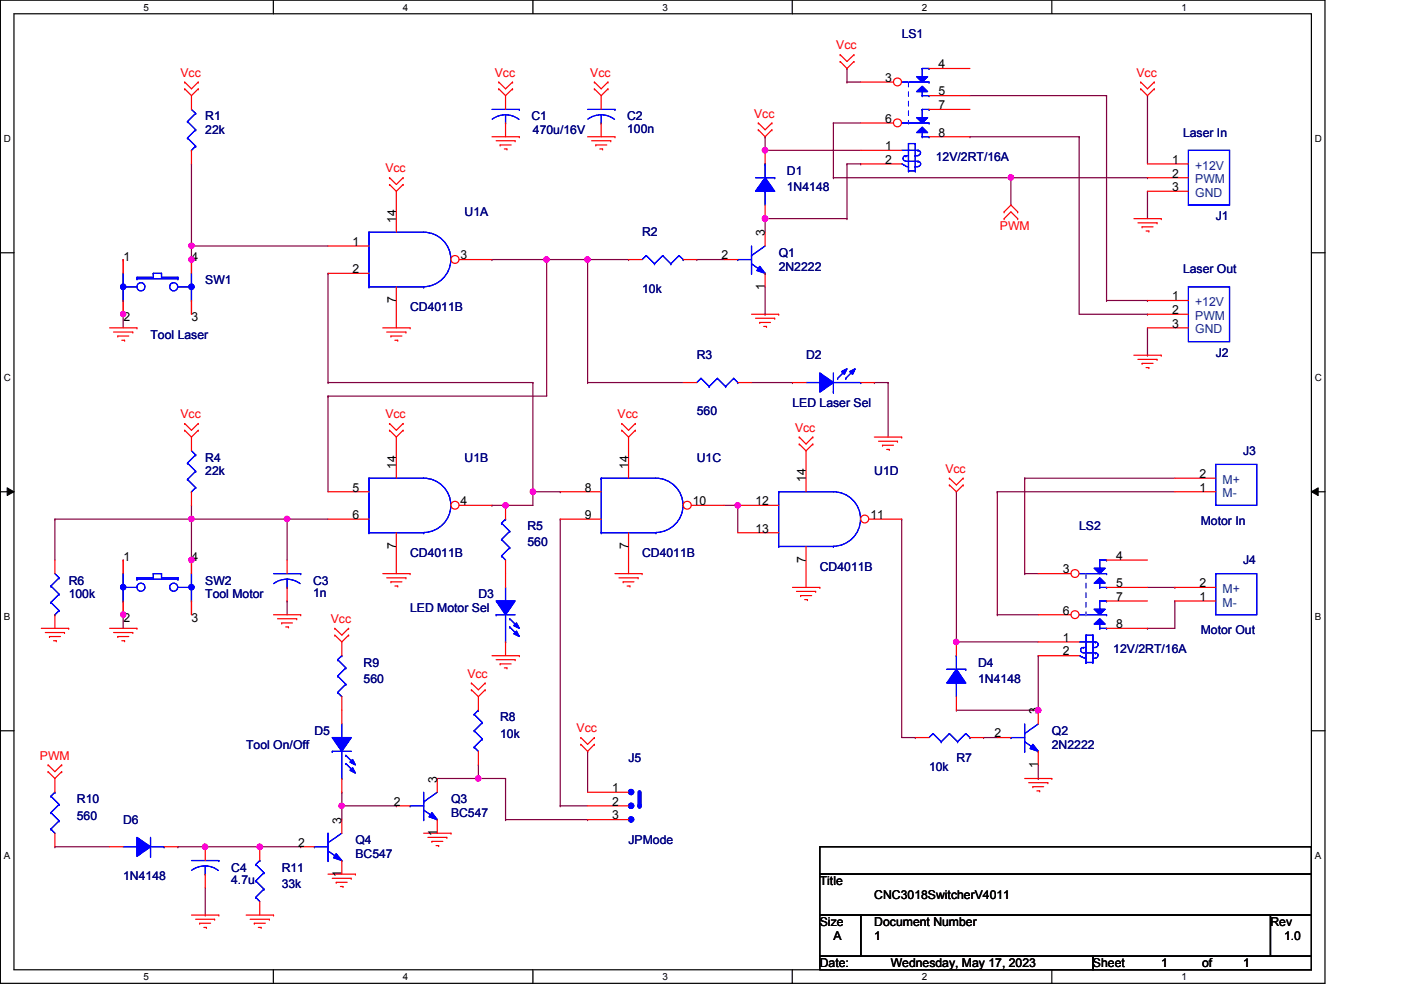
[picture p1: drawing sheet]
<svg xmlns="http://www.w3.org/2000/svg" width="297mm" height="210mm" viewBox="0 0 297 210" stroke-linecap="round" stroke-linejoin="round" font-family="sans-serif">
<defs><g id="words">
<g font-size="2.6" fill="#f00">
<text x="177.3" y="10.5">Vcc</text>
<text x="38.3" y="16.3">Vcc</text>
<text x="104.9" y="16.3">Vcc</text>
<text x="125.1" y="16.3">Vcc</text>
<text x="241" y="16.3">Vcc</text>
<text x="159.9" y="24.9">Vcc</text>
<text x="81.7" y="36.5">Vcc</text>
<text x="212" y="48.7">PWM</text>
<text x="38.3" y="88.6">Vcc</text>
<text x="81.7" y="88.6">Vcc</text>
<text x="130.9" y="88.6">Vcc</text>
<text x="168.6" y="91.5">Vcc</text>
<text x="200.4" y="100.2">Vcc</text>
<text x="70.1" y="132.1">Vcc</text>
<text x="99.1" y="143.7">Vcc</text>
<text x="122.3" y="155.2">Vcc</text>
<text x="8.5" y="161">PWM</text>
</g>
<g font-size="2.6" fill="#000080">
<text x="191.2" y="8.1">LS1</text>
<text x="43.5" y="25.5">R1</text>
<text x="43.5" y="28.4">22k</text>
<text x="112.7" y="25.5">C1</text>
<text x="113" y="28.4">470u/16V</text>
<text x="133" y="25.5">C2</text>
<text x="133" y="28.1">100n</text>
<text x="250.8" y="29">Laser In</text>
<text x="198.4" y="34.2">12V/2RT/16A</text>
<text x="166.8" y="37.1">D1</text>
<text x="166.8" y="40.6">1N4148</text>
<text x="98.5" y="45.8">U1A</text>
<text x="257.8" y="46.7">J1</text>
<text x="136.1" y="50.1">R2</text>
<text x="165.1" y="54.5">Q1</text>
<text x="165.1" y="57.4">2N2222</text>
<text x="250.8" y="58">Laser Out</text>
<text x="43.5" y="60.3">SW1</text>
<text x="136.1" y="62">10k</text>
<text x="31.9" y="71.8">Tool Laser</text>
<text x="86.9" y="66">CD4011B</text>
<text x="147.7" y="76.2">R3</text>
<text x="170.9" y="76.2">D2</text>
<text x="257.8" y="75.6">J2</text>
<text x="147.7" y="88.1">560</text>
<text x="168" y="86.3">LED Laser Sel</text>
<text x="43.5" y="97.9">R4</text>
<text x="43.5" y="100.8">22k</text>
<text x="98.5" y="97.9">U1B</text>
<text x="147.7" y="97.9">U1C</text>
<text x="185.4" y="100.8">U1D</text>
<text x="263.6" y="96.5">J3</text>
<text x="111.8" y="112.4">R5</text>
<text x="228.8" y="112.4">LS2</text>
<text x="254.6" y="111.2">Motor In</text>
<text x="86.9" y="118.2">CD4011B</text>
<text x="111.8" y="115.9">560</text>
<text x="136.1" y="118.2">CD4011B</text>
<text x="263.6" y="119.6">J4</text>
<text x="14.6" y="124">R6</text>
<text x="43.5" y="124">SW2</text>
<text x="66.4" y="124">C3</text>
<text x="173.8" y="121.1">CD4011B</text>
<text x="14.6" y="126.9">100k</text>
<text x="43.5" y="126.9">Tool Motor</text>
<text x="66.4" y="126.6">1n</text>
<text x="86.9" y="129.8">LED Motor Sel</text>
<text x="101.4" y="126.9">D3</text>
<text x="254.6" y="134.4">Motor Out</text>
<text x="77.1" y="141.4">R9</text>
<text x="207.4" y="141.4">D4</text>
<text x="236" y="138.4">12V/2RT/16A</text>
<text x="77.1" y="144.8">560</text>
<text x="207.4" y="144.8">1N4148</text>
<text x="66.7" y="155.8">D5</text>
<text x="106" y="152.9">R8</text>
<text x="223" y="155.8">Q2</text>
<text x="52.2" y="158.7">Tool On/Off</text>
<text x="106" y="156.4">10k</text>
<text x="133.3" y="161.6">J5</text>
<text x="202.8" y="161.6">R7</text>
<text x="223" y="158.7">2N2222</text>
<text x="197" y="163.4">10k</text>
<text x="16.3" y="170.3">R10</text>
<text x="16.3" y="173.8">560</text>
<text x="95.6" y="170.3">Q3</text>
<text x="95.6" y="173.2">BC547</text>
<text x="26.1" y="174.6">D6</text>
<text x="75.4" y="179">Q4</text>
<text x="133.3" y="179">JPMode</text>
<text x="49" y="184.8">C4</text>
<text x="59.7" y="184.8">R11</text>
<text x="75.4" y="181.9">BC547</text>
<text x="26.1" y="186.5">1N4148</text>
<text x="49" y="187.4">4.7u</text>
<text x="59.7" y="188.3">33k</text>
</g>
<g font-size="2.6">
<text x="187.7" y="17.4">3</text>
<text x="199" y="14.5">4</text>
<text x="199" y="20.2">5</text>
<text x="199" y="23.2">7</text>
<text x="187.7" y="26">6</text>
<text x="199" y="29">8</text>
<text x="187.7" y="31.8">1</text>
<text x="187.7" y="34.7">2</text>
<text x="248.5" y="34.7">1</text>
<text x="248.5" y="37.6">2</text>
<text x="248.5" y="40.5">3</text>
<text x="84" y="47.2" transform="rotate(-90 84 47.2)">14</text>
<text x="74.8" y="52.1">1</text>
<text x="162.2" y="50.1" transform="rotate(-90 162.2 50.1)">3</text>
<text x="26.2" y="55.4">1</text>
<text x="40.6" y="55.4">4</text>
<text x="74.8" y="57.9">2</text>
<text x="97.7" y="55">3</text>
<text x="152.9" y="55">2</text>
<text x="84" y="64.3" transform="rotate(-90 84 64.3)">7</text>
<text x="162.2" y="61.4" transform="rotate(-90 162.2 61.4)">1</text>
<text x="248.5" y="63.7">1</text>
<text x="26.2" y="68.1">2</text>
<text x="40.6" y="68.1">3</text>
<text x="248.5" y="66.6">2</text>
<text x="248.5" y="69.5">3</text>
<text x="84" y="99.4" transform="rotate(-90 84 99.4)">14</text>
<text x="133.2" y="99.4" transform="rotate(-90 133.2 99.4)">14</text>
<text x="254.3" y="101.3">2</text>
<text x="74.8" y="104.2">5</text>
<text x="97.7" y="107.1">4</text>
<text x="124" y="104.2">8</text>
<text x="146.9" y="107.1">10</text>
<text x="160.2" y="107.1">12</text>
<text x="170.9" y="102.2" transform="rotate(-90 170.9 102.2)">14</text>
<text x="254.3" y="104.2">1</text>
<text x="74.8" y="110">6</text>
<text x="124" y="110">9</text>
<text x="160.2" y="112.9">13</text>
<text x="184.5" y="110">11</text>
<text x="26.2" y="119">1</text>
<text x="40.6" y="119">4</text>
<text x="84" y="116.4" transform="rotate(-90 84 116.4)">7</text>
<text x="133.2" y="116.4" transform="rotate(-90 133.2 116.4)">7</text>
<text x="170.9" y="119.3" transform="rotate(-90 170.9 119.3)">7</text>
<text x="236.6" y="118.7">4</text>
<text x="225.3" y="121.6">3</text>
<text x="236.6" y="124.5">5</text>
<text x="254.3" y="124.5">2</text>
<text x="26.2" y="131.8">2</text>
<text x="40.6" y="131.8">3</text>
<text x="225.3" y="130.3">6</text>
<text x="236.6" y="127.4">7</text>
<text x="254.3" y="127.4">1</text>
<text x="225.3" y="136.1">1</text>
<text x="236.6" y="133.2">8</text>
<text x="225.3" y="139">2</text>
<text x="220.1" y="151.5" transform="rotate(-90 220.1 151.5)">3</text>
<text x="210.9" y="156.3">2</text>
<text x="92.7" y="165.9" transform="rotate(-90 92.7 165.9)">3</text>
<text x="129.8" y="167.9">1</text>
<text x="220.1" y="162.8" transform="rotate(-90 220.1 162.8)">1</text>
<text x="83.5" y="170.8">2</text>
<text x="129.8" y="170.8">2</text>
<text x="129.8" y="173.7">3</text>
<text x="63.2" y="179.5">2</text>
<text x="72.4" y="174.6" transform="rotate(-90 72.4 174.6)">3</text>
<text x="92.7" y="177.2" transform="rotate(-90 92.7 177.2)">1</text>
<text x="72.4" y="185.9" transform="rotate(-90 72.4 185.9)">1</text>
<text x="173.8" y="187.7">Title</text>
<text x="185.4" y="190.6">CNC3018SwitcherV4011</text>
<text x="173.8" y="196.3">Size</text>
<text x="185.4" y="196.3">Document Number</text>
<text x="269.4" y="196.3">Rev</text>
<text x="176.7" y="199.3">A</text>
<text x="185.4" y="199.3">1</text>
<text x="272.2" y="199.3">1.0</text>
<text x="173.8" y="205.1">Date:</text>
<text x="188.8" y="205.1">Wednesday, May 17, 2023</text>
<text x="231.7" y="205.1">Sheet</text>
<text x="246.2" y="205.1">1</text>
<text x="254.9" y="205.1">of</text>
<text x="263.6" y="205.1">1</text>
</g>
<g font-size="2.6" fill="#004080">
<text x="253.4" y="35.9">+12V</text>
<text x="253.4" y="38.9">PWM</text>
<text x="253.4" y="41.7">GND</text>
<text x="253.4" y="64.9">+12V</text>
<text x="253.4" y="67.8">PWM</text>
<text x="253.4" y="70.7">GND</text>
<text x="259.2" y="105.5">M-</text>
<text x="259.2" y="102.6">M+</text>
<text x="259.2" y="125.7">M+</text>
<text x="259.2" y="128.6">M-</text>
</g>
<g font-size="2.1">
<text x="30.4" y="2.2">5</text>
<text x="85.4" y="2.2">4</text>
<text x="140.5" y="2.2">3</text>
<text x="195.4" y="2.2">2</text>
<text x="250.5" y="2.2">1</text>
<text x=".8" y="30.1">D</text>
<text x="278.8" y="30.1">D</text>
<text x=".8" y="80.8">C</text>
<text x="278.8" y="80.8">C</text>
<text x=".8" y="131.5">B</text>
<text x="278.8" y="131.5">B</text>
<text x=".8" y="182.2">A</text>
<text x="278.8" y="182.2">A</text>
<text x="30.4" y="207.8">5</text>
<text x="85.4" y="207.8">4</text>
<text x="140.5" y="207.8">3</text>
<text x="195.4" y="207.8">2</text>
<text x="250.5" y="207.8">1</text>
</g>
</g></defs>
<path d="M.1 0h280.8v208.5h-280.8zM3 2.9h275v202.7h-275z" fill="none" stroke="#000" stroke-width=".25"/>
<g fill="#fff">
<path d="M30.4 .3h1.2v2.4h-1.2z"/>
<path d="M30.4 205.9h1.2v2.3h-1.2z"/>
</g>
<path d="M58 0v2.9M58 205.6v2.9" fill="none" stroke="#000" stroke-width=".25"/>
<g fill="#fff">
<path d="M85.4 .3h1.2v2.4h-1.2z"/>
<path d="M85.4 205.9h1.2v2.3h-1.2z"/>
</g>
<path d="M113 0v2.9M113 205.6v2.9" fill="none" stroke="#000" stroke-width=".25"/>
<g fill="#fff">
<path d="M140.5 .3h1.1v2.4h-1.1z"/>
<path d="M140.5 205.9h1.1v2.3h-1.1z"/>
</g>
<path d="M168 0v2.9M168 205.6v2.9" fill="none" stroke="#000" stroke-width=".25"/>
<g fill="#fff">
<path d="M195.4 .3h1.2v2.4h-1.2z"/>
<path d="M195.4 205.9h1.2v2.3h-1.2z"/>
</g>
<path d="M223 0v2.9M223 205.6v2.9" fill="none" stroke="#000" stroke-width=".25"/>
<g fill="#fff">
<path d="M250.5 .3h1.1v2.4h-1.1z"/>
<path d="M250.5 205.9h1.1v2.3h-1.1z"/>
<path d="M.8 28.2h1.5v2.4h-1.5z"/>
<path d="M278.8 28.2h1.4v2.4h-1.4z"/>
<path d="M.8 78.9h1.5v2.3h-1.5z"/>
<path d="M278.8 78.9h1.4v2.3h-1.4z"/>
</g>
<path d="M.1 53.6h2.9M278 53.6h2.9" fill="none" stroke="#000" stroke-width=".25"/>
<g fill="#fff">
<path d="M.8 129.6h1.4v2.3h-1.4z"/>
<path d="M278.8 129.6h1.3v2.3h-1.3z"/>
</g>
<path d="M.1 104.3h2.9M278 104.3h2.9" fill="none" stroke="#000" stroke-width=".25"/>
<path d="M1.5 103.4l1.5 .9-1.5 .8zM278 104.3l1.5-.9v1.7z" fill="#000"/>
<path d="M1.5 103.4l1.5 .9-1.5 .8zM278 104.3l1.5-.9v1.7z" fill="none" stroke="#000" stroke-width=".21"/>
<g fill="#fff">
<path d="M.8 180.3h1.4v2.3h-1.4z"/>
<path d="M278.8 180.3h1.3v2.3h-1.3z"/>
</g>
<path d="M.1 154.9h2.9M278 154.9h2.9" fill="none" stroke="#000" stroke-width=".25"/>
<path d="M104.3 55h.1M104.3 55h11.6M115.9 55h.1M115.9 55v29h-46.3M69.6 84h.1M69.6 84v20.3" fill="none" stroke="#800040" stroke-width=".25"/>
<circle cx="115.9" cy="55" r=".56" fill="#f0f"/>
<circle cx="115.9" cy="55" r=".56" fill="none" stroke="#f0f" stroke-width=".25"/>
<path d="M69.6 58h.1M69.6 58v23.1M69.6 81.1h.1M69.6 81.1h43.4M113 104.3h.1M113 104.3v2.8" fill="none" stroke="#800040" stroke-width=".25"/>
<circle cx="113" cy="104.2" r=".56" fill="#f0f"/>
<circle cx="113" cy="104.2" r=".56" fill="none" stroke="#f0f" stroke-width=".25"/>
<path d="M107.2 107.1h.1M107.2 107.1h5.8" fill="none" stroke="#800040" stroke-width=".25"/>
<circle cx="107.2" cy="107.1" r=".56" fill="#f0f"/>
<circle cx="107.2" cy="107.1" r=".56" fill="none" stroke="#f0f" stroke-width=".25"/>
<path d="M40.6 55h.1M40.6 52.2h.1M40.6 52.2v14.4" fill="none" stroke="#800040" stroke-width=".25"/>
<circle cx="40.6" cy="55" r=".56" fill="#f0f"/>
<circle cx="40.6" cy="55" r=".56" fill="none" stroke="#f0f" stroke-width=".25"/>
<path d="M40.6 118.7h.1M40.6 118.7v11.6" fill="none" stroke="#800040" stroke-width=".25"/>
<circle cx="40.6" cy="118.7" r=".56" fill="#f0f"/>
<circle cx="40.6" cy="118.7" r=".56" fill="none" stroke="#f0f" stroke-width=".25"/>
<path d="M26.1 55h.1M26.1 55v11.6M40.6 110.1h.1M40.6 107.1h.1M40.6 107.1v11.6M60.9 110.1h.1M60.9 110.1h8.7M26.1 130.3h.1M26.1 130.3v2.9" fill="none" stroke="#800040" stroke-width=".25"/>
<circle cx="26.1" cy="130.3" r=".56" fill="#f0f"/>
<circle cx="26.1" cy="130.3" r=".56" fill="none" stroke="#f0f" stroke-width=".25"/>
<path d="M26.1 66.6h.1M26.1 66.6v2.9" fill="none" stroke="#800040" stroke-width=".25"/>
<circle cx="26.1" cy="66.6" r=".56" fill="#f0f"/>
<circle cx="26.1" cy="66.6" r=".56" fill="none" stroke="#f0f" stroke-width=".25"/>
<path d="M40.6 52.2h.1M40.6 52.2h29" fill="none" stroke="#800040" stroke-width=".25"/>
<circle cx="40.6" cy="52.1" r=".56" fill="#f0f"/>
<circle cx="40.6" cy="52.1" r=".56" fill="none" stroke="#f0f" stroke-width=".25"/>
<path d="M40.6 34.8h.1M40.6 34.8v17.4M156.4 107.1h.1M156.4 107.1v5.8" fill="none" stroke="#800040" stroke-width=".25"/>
<circle cx="156.4" cy="107.1" r=".56" fill="#f0f"/>
<circle cx="156.4" cy="107.1" r=".56" fill="none" stroke="#f0f" stroke-width=".25"/>
<path d="M115.9 55h8.7M124.6 55h.1M147.7 55h.1M147.7 55h5.8M162.2 46.4h.1M162.2 46.4v2.8M162.2 46.4h17.4M179.6 46.4h.1M162.2 66.6h.1M162.2 60.8v5.8M26.1 118.7h.1M26.1 118.7v11.6" fill="none" stroke="#800040" stroke-width=".25"/>
<circle cx="162.2" cy="46.3" r=".57" fill="#f0f"/>
<circle cx="162.2" cy="46.3" r=".57" fill="none" stroke="#f0f" stroke-width=".25"/>
<path d="M162.2 31.9h.1M162.2 31.9h20.3" fill="none" stroke="#800040" stroke-width=".25"/>
<circle cx="162.2" cy="31.9" r=".57" fill="#f0f"/>
<circle cx="162.2" cy="31.9" r=".57" fill="none" stroke="#f0f" stroke-width=".25"/>
<g fill="none" stroke="#800040" stroke-width=".25">
<path d="M179.6 17.4h.1M179.6 14.5h.1M179.6 14.5v2.9M179.6 17.4h2.9M176.7 26.1h.1M176.7 37.7h.1M176.7 26.1h5.8M176.7 26.1v11.6M176.7 37.7h37.6M179.6 34.8h.1M179.6 34.8v11.6M179.6 34.8h2.9"/>
<path d="M182.5 34.8h.1M214.3 37.7h.1M243.3 20.3h.1M243.3 20.3v14.5"/>
</g>
<circle cx="214.3" cy="37.6" r=".56" fill="#f0f"/>
<circle cx="214.3" cy="37.6" r=".56" fill="none" stroke="#f0f" stroke-width=".25"/>
<g fill="none" stroke="#800040" stroke-width=".25">
<path d="M205.7 29h.1M205.7 20.3h28.9M205.7 29h23.1M228.8 29h.1M228.8 29v37.6h14.5M234.6 20.3h.1M234.6 20.3v43.4M124.6 55h.1M124.6 55v26.1M243.3 40.6h.1M243.3 40.6v5.8M234.6 63.7h.1"/>
<path d="M234.6 63.7h8.7M243.3 63.7h.1M243.3 66.6h.1M243.3 75.3h.1M243.3 69.5v5.8M124.6 81.1h.1M124.6 81.1h20.3"/>
</g>
<circle cx="124.5" cy="55" r=".56" fill="#f0f"/>
<circle cx="124.5" cy="55" r=".56" fill="none" stroke="#f0f" stroke-width=".25"/>
<g fill="none" stroke="#800040" stroke-width=".25">
<path d="M162.2 29h.1M162.2 29v2.9M124.6 55h8.7M133.3 55h.1M113 81.1h.1M113 81.1v23.2h5.8M159.3 81.1h8.7M168 81.1h.1M185.4 81.1h.1M185.4 81.1h2.9M188.3 81.1h.1M188.3 81.1v11.6"/>
<path d="M104.3 107.1h.1M104.3 107.1h2.9M118.8 104.3h.1M118.8 110.1h.1M118.8 110.1v60.8M153.5 107.1h2.9M156.4 107.1h.1M211.5 104.3h.1M211.5 104.3v26M211.5 104.3h37.6M217.3 101.4h.1M217.3 101.4h31.8"/>
<path d="M217.3 101.4v20.2M202.8 136.1h.1M202.8 136.1h17.3M211.5 130.3h.1M211.5 130.3h8.6M243.3 133.2h.1M249.1 127.4h.1M249.1 127.4v5.8h-5.8M124.6 159.3h.1M124.6 159.3v8.7M202.8 150.6h.1M202.8 150.6h17.3"/>
<path d="M118.8 170.9h.1M118.8 170.9h5.8"/>
</g>
<circle cx="220.1" cy="150.6" r=".56" fill="#f0f"/>
<circle cx="220.1" cy="150.6" r=".56" fill="none" stroke="#f0f" stroke-width=".25"/>
<path d="M191.2 110.1h.1M191.2 110.1v46.3M202.8 104.3h.1M202.8 104.3v31.8M217.3 121.6h.1M217.3 121.6h2.8M220.1 139h.1M220.1 139v11.6" fill="none" stroke="#800040" stroke-width=".25"/>
<circle cx="202.7" cy="136.1" r=".56" fill="#f0f"/>
<circle cx="202.7" cy="136.1" r=".56" fill="none" stroke="#f0f" stroke-width=".25"/>
<g fill="none" stroke="#800040" stroke-width=".25">
<path d="M243.3 124.5h5.8M249.1 124.5h.1M191.2 156.4h2.9M194.1 156.4h.1M208.5 156.4h.1M208.5 156.4h3M92.7 165.1h14.5M101.4 165.1h.1M101.4 162.2h.1M101.4 162.2v2.9M107.2 165.1h.1M220.1 165.1h.1"/>
<path d="M220.1 162.2v2.9"/>
</g>
<circle cx="101.4" cy="165.1" r=".56" fill="#f0f"/>
<circle cx="101.4" cy="165.1" r=".56" fill="none" stroke="#f0f" stroke-width=".25"/>
<path d="M72.5 170.9h.1M72.5 170.9v2.9M72.5 170.9h11.5M84 170.9h.1M107.2 173.8h.1M107.2 165.1v8.7M107.2 173.8h17.4M124.6 173.8h.1" fill="none" stroke="#800040" stroke-width=".25"/>
<circle cx="72.4" cy="170.9" r=".56" fill="#f0f"/>
<circle cx="72.4" cy="170.9" r=".56" fill="none" stroke="#f0f" stroke-width=".25"/>
<path d="M11.6 179.5h.1M11.6 179.5h11.6M43.5 179.5h.1M43.5 179.5h11.6" fill="none" stroke="#800040" stroke-width=".25"/>
<circle cx="43.5" cy="179.5" r=".56" fill="#f0f"/>
<circle cx="43.5" cy="179.5" r=".56" fill="none" stroke="#f0f" stroke-width=".25"/>
<path d="M37.7 179.5h.1M37.7 179.5h5.8M55.1 179.5h8.7M63.8 179.5h.1" fill="none" stroke="#800040" stroke-width=".25"/>
<circle cx="55.1" cy="179.5" r=".56" fill="#f0f"/>
<circle cx="55.1" cy="179.5" r=".56" fill="none" stroke="#f0f" stroke-width=".25"/>
<path d="M214.3 37.7h.1M214.3 37.7v5.8M214.3 37.7h29M243.3 37.7h.1M60.9 110.1h.1M60.9 110.1v8.6M60.9 127.4h.1M60.9 127.4v2.9M72.5 168h.1M72.5 168v2.9M43.5 194h.1M43.5 188.3v5.7" fill="none" stroke="#800040" stroke-width=".25"/>
<circle cx="60.9" cy="110" r=".56" fill="#f0f"/>
<circle cx="60.9" cy="110" r=".56" fill="none" stroke="#f0f" stroke-width=".25"/>
<path d="M40.6 110.1h.1M40.6 110.1h20.3" fill="none" stroke="#800040" stroke-width=".25"/>
<circle cx="40.6" cy="110" r=".56" fill="#f0f"/>
<circle cx="40.6" cy="110" r=".56" fill="none" stroke="#f0f" stroke-width=".25"/>
<path d="M11.6 110.1h.1M11.6 110.1v8.6M11.6 110.1h29M40.6 110.1h.1" fill="none" stroke="#800040" stroke-width=".25"/>
<g fill="none" stroke="#f00" stroke-width=".25">
<path d="M39.2 18.8h.1M39.2 17.4h.1M39.2 18.8l1.4 1.5 1.4-1.5M39.2 17.4l1.4 1.4 1.4-1.4M42 18.8h.1M42 17.4h.1M105.7 18.8h.1M105.7 17.4h.1M105.7 18.8l1.5 1.5 1.5-1.5M105.7 17.4l1.5 1.4 1.5-1.4M108.7 18.8h.1M108.7 17.4h.1"/>
<path d="M126 18.8h.1M126 17.4h.1M126 18.8l1.5 1.5 1.4-1.5M126 17.4l1.5 1.4 1.4-1.4M128.9 18.8h.1M128.9 17.4h.1M178.1 13h.1M178.1 11.6h.1M178.1 13l1.5 1.5 1.5-1.5M178.1 11.6l1.5 1.4 1.5-1.4M181.1 13h.1M181.1 11.6h.1"/>
<path d="M241.8 18.8h.1M241.8 17.4h.1M241.8 18.8l1.5 1.5 1.4-1.5M241.8 17.4l1.5 1.4 1.4-1.4M244.7 18.8h.1M244.7 17.4h.1M82.6 39.1h.1M82.6 37.7h.1M82.6 39.1l1.4 1.5 1.5-1.5M82.6 37.7l1.4 1.4 1.5-1.4M85.5 39.1h.1M85.5 37.7h.1"/>
<path d="M104.3 29h5.8M105.2 29.8h4M106 30.7h.1M106 30.7h2.4M106.9 31.6h.6M107.5 31.6h.1M109.2 29.8h.1M110.1 29h.1M124.6 29h5.8M125.4 29.8h4.1M126.3 30.7h.1M126.3 30.7h2.3"/>
<path d="M127.2 31.6h.6M127.8 31.6h.1M129.5 29.8h.1M130.4 29h.1M160.8 27.5h.1M160.8 26.1h.1M160.8 27.5l1.4 1.5 1.5-1.5M160.8 26.1l1.4 1.4 1.5-1.4M163.7 27.5h.1M163.7 26.1h.1M212.9 44.9h.1M212.9 46.4h.1"/>
<path d="M212.9 44.9l1.4-1.4 1.5 1.4M212.9 46.4l1.4-1.5 1.5 1.5M215.8 44.9h.1M215.8 46.4h.1M240.4 46.4h5.8M241.3 47.2h4M242.1 48.1h.1M242.1 48.1h2.4M243 49h.6M243.6 49h.1M245.3 47.2h.1M246.2 46.4h.1"/>
<path d="M23.2 69.5h5.8M24.1 70.4h4M25 71.2h.1M25 71.2h2.3M25.8 72.1h.6M26.4 72.1h.1M28.1 70.4h.1M29 69.5h.1M81.1 69.5h5.8M82 70.4h4.1M82.9 71.2h.1M82.9 71.2h2.3"/>
<path d="M83.7 72.1h.6M84.3 72.1h.1M86.1 70.4h.1M86.9 69.5h.1M159.3 66.6h5.8M160.2 67.5h4M161.1 68.4h.1M161.1 68.4h2.3M161.9 69.2h.6M162.5 69.2h.1M164.2 67.5h.1M165.1 66.6h.1"/>
<path d="M240.4 75.3h5.8M241.3 76.2h4M242.1 77h.1M242.1 77h2.4M243 77.9h.6M243.6 77.9h.1M245.3 76.2h.1M246.2 75.3h.1M39.2 91.2h.1M39.2 89.8h.1M39.2 91.2l1.4 1.5 1.4-1.5M39.2 89.8l1.4 1.4 1.4-1.4"/>
<path d="M42 91.2h.1M42 89.8h.1M82.6 91.2h.1M82.6 89.8h.1M82.6 91.2l1.4 1.5 1.5-1.5M82.6 89.8l1.4 1.4 1.5-1.4M85.5 91.2h.1M85.5 89.8h.1M131.8 91.2h.1M131.8 89.8h.1M131.8 91.2l1.5 1.5 1.4-1.5M131.8 89.8l1.5 1.4 1.4-1.4"/>
<path d="M134.7 91.2h.1M134.7 89.8h.1M169.5 94.1h.1M169.5 92.7h.1M169.5 94.1l1.4 1.5 1.4-1.5M169.5 92.7l1.4 1.4 1.4-1.4M172.3 94.1h.1M172.3 92.7h.1M185.4 92.7h5.8M186.3 93.6h4M187.1 94.4h.1M187.1 94.4h2.3"/>
<path d="M188 95.3h.5M188.5 95.3h.1M190.3 93.6h.1M191.2 92.7h.1M201.3 102.8h.1M201.3 101.4h.1M201.3 102.8l1.5 1.5 1.4-1.5M201.3 101.4l1.5 1.4 1.4-1.4M204.2 102.8h.1M204.2 101.4h.1M8.8 133.2h5.8M9.6 134.1h4.1"/>
<path d="M10.5 135h.1M10.5 135h2.3M11.3 135.8h.6M11.9 135.8h.1M13.7 134.1h.1M14.6 133.2h.1M23.2 133.2h5.8M24.1 134.1h4M25 135h.1M25 135h2.3M25.8 135.8h.6M26.4 135.8h.1"/>
<path d="M28.1 134.1h.1M29 133.2h.1M58 130.3h5.8M58.8 131.2h4.1M59.7 132.1h.1M59.7 132.1h2.3M60.6 132.9h.6M61.2 132.9h.1M62.9 131.2h.1M63.8 130.3h.1M71 134.7h.1M71 133.2h.1"/>
<path d="M71 134.7l1.5 1.4 1.4-1.4M71 133.2l1.5 1.5 1.4-1.5M73.9 134.7h.1M73.9 133.2h.1M81.1 121.6h5.8M82 122.5h4.1M82.9 123.4h.1M82.9 123.4h2.3M83.7 124.2h.6M84.3 124.2h.1M86.1 122.5h.1M86.9 121.6h.1"/>
<path d="M104.3 139h5.8M105.2 139.9h4M109.2 139.9h.1M110.1 139h.1M130.4 121.6h5.7M131.2 122.5h4.1M132.1 123.4h.1M132.1 123.4h2.3M133 124.2h.6M133.6 124.2h.1M135.3 122.5h.1M136.1 121.6h.1"/>
<path d="M168 124.5h5.8M168.9 125.4h4M169.8 126.3h.1M169.8 126.3h2.3M170.6 127.1h.6M171.2 127.1h.1M172.9 125.4h.1M173.8 124.5h.1M99.9 146.3h.1M99.9 144.8h.1M99.9 146.3l1.5 1.4 1.5-1.4M99.9 144.8l1.5 1.5 1.5-1.5"/>
<path d="M102.9 146.3h.1M102.9 144.8h.1M106 140.8h.1M106 140.8h2.4M106.9 141.6h.6M107.5 141.6h.1M123.1 157.8h.1M123.1 156.4h.1M123.1 157.8l1.5 1.5 1.4-1.5M123.1 156.4l1.5 1.4 1.4-1.4M126 157.8h.1M126 156.4h.1"/>
<path d="M10.2 163.6h.1M10.2 162.2h.1M10.2 163.6l1.4 1.5 1.5-1.5M10.2 162.2l1.4 1.4 1.5-1.4M13.1 163.6h.1M13.1 162.2h.1M89.8 176.7h5.8M90.7 177.5h4M91.6 178.4h.1M91.6 178.4h2.3M92.5 179.3h.5M93 179.3h.1"/>
<path d="M94.7 177.5h.1M95.6 176.7h.1M217.3 165.1h5.7M218.1 165.9h4.1M219 166.8h.1M219 166.8h2.3M219.8 167.7h.6M220.4 167.7h.1M222.2 165.9h.1M223 165.1h.1M40.6 194h5.8M41.5 194.9h4"/>
<path d="M42.3 195.7h.1M42.3 195.7h2.4M43.2 196.6h.6M43.8 196.6h.1M45.5 194.9h.1M46.4 194h.1M52.2 194h5.8M53 194.9h4.1M53.9 195.7h.1M53.9 195.7h2.4M54.8 196.6h.6M55.4 196.6h.1"/>
<path d="M57.1 194.9h.1M58 194h.1M69.6 185.3h5.7M70.4 186.2h4.1M71.3 187.1h.1M71.3 187.1h2.3M72.2 188h.5M72.7 188h.1M74.5 186.2h.1M75.3 185.3h.1"/>
</g>
<path d="M173.8 179.5h104.2v5.8h-104.2zM173.8 185.3h104.2v8.7h-104.2zM173.8 194h8.7v8.7h-8.7zM182.5 194h86.9v8.7h-86.9zM269.4 194h8.6v8.7h-8.6zM173.8 202.7h57.9v2.9h-57.9zM231.7 202.7h46.3v2.9h-46.3z" fill="none" stroke="#000" stroke-width=".25"/>
<path d="M232 123.7l1.2-1.2 1.1 1.2z" fill="#00f"/>
<path d="M232 123.7l1.2-1.2 1.1 1.2z" fill="none" stroke="#00f" stroke-width=".25"/>
<path d="M232 120.5h2.3l-1.1 1.1z" fill="#00f"/>
<g fill="none" stroke="#00f" stroke-width=".25">
<path d="M233.2 118.7h.1M233.2 118.7v1.8M233.2 118.7h1.4M234.6 118.7h.1M228.8 139l.5 .3M228.8 121.6h5.8M228.8 136.1h3.5M229.4 139.2l.6 .3M229.7 137.3h.1M229.7 137.3a.53 .53 0 0 0-.6 .5 .53 .53 0 0 0 .6 .5M229.7 137.3h.5M229.7 138.4h2.6"/>
<path d="M230 139.6h.2M230.2 134.7h.1M230.2 139.6h.1M230.2 134.7v5.8M230.2 134.7h1.5M231.7 134.7h.1M231.7 137.3h.1M231.7 139.6h.1M231.7 134.7v5.8M231.7 137.3h.6M231.7 139.6h.6M232 120.5h2.3l-1.1 1.1z"/>
<path d="M232.3 136.1h.1M232.3 138.4h.1M232.3 136.1a.57 .57 0 0 1 .5 .6 .57 .57 0 0 1-.5 .5M232.3 138.4a.52 .52 0 0 1 .5 .6l-.3 .5h-.2M233.2 124.5h.1M233.2 123.7v.8M233.2 124.5h1.4M234.6 121.6h.1M234.6 124.5h.1M230.2 140.5h.1M230.2 140.5h1.5M231.7 140.5h.1"/>
</g>
<path d="M232 129.2h2.3l-1.1 1.1z" fill="#00f"/>
<path d="M232 129.2h2.3l-1.1 1.1z" fill="none" stroke="#00f" stroke-width=".25"/>
<path d="M232 132.3l1.2-1.1 1.1 1.1z" fill="#00f"/>
<path d="M228.8 130.3h5.8M232 132.3l1.2-1.1 1.1 1.1zM233.2 133.2h.1M233.2 127.4h.1M233.2 133.2h1.4M233.2 127.4v1.8M233.2 132.3v.9M233.2 127.4h1.4M234.6 133.2h.1M234.6 127.4h.1M234.6 130.3h.1" fill="none" stroke="#00f" stroke-width=".25"/>
<path d="M230.2 121.6v8.7M230.2 130.3h.1" fill="none" stroke="#fff" stroke-width=".21" stroke-dasharray="1 1 1 1 1 1 1 1"/>
<path d="M230.2 121.6v8.7M230.2 130.3h.1" fill="none" stroke="#00f" stroke-width=".21" stroke-dasharray="1 1 1 1 1 1 1 1"/>
<path d="M232 123.7l1.2-1.2 1.1 1.2z" fill="#00f"/>
<path d="M232 123.7l1.2-1.2 1.1 1.2z" fill="none" stroke="#00f" stroke-width=".25"/>
<path d="M232 120.5h2.3l-1.1 1.1z" fill="#00f"/>
<g fill="none" stroke="#00f" stroke-width=".25">
<path d="M233.2 118.7h.1M233.2 118.7v1.8M233.2 118.7h1.4M234.6 118.7h.1M228.8 139l.5 .3M228.8 121.6h5.8M228.8 136.1h3.5M229.4 139.2l.6 .3M229.7 137.3h.1M229.7 137.3a.53 .53 0 0 0-.6 .5 .53 .53 0 0 0 .6 .5M229.7 137.3h.5M229.7 138.4h2.6"/>
<path d="M230 139.6h.2M230.2 134.7h.1M230.2 139.6h.1M230.2 134.7v5.8M230.2 134.7h1.5M231.7 134.7h.1M231.7 137.3h.1M231.7 139.6h.1M231.7 134.7v5.8M231.7 137.3h.6M231.7 139.6h.6M232 120.5h2.3l-1.1 1.1z"/>
<path d="M232.3 136.1h.1M232.3 138.4h.1M232.3 136.1a.57 .57 0 0 1 .5 .6 .57 .57 0 0 1-.5 .5M232.3 138.4a.52 .52 0 0 1 .5 .6l-.3 .5h-.2M233.2 124.5h.1M233.2 123.7v.8M233.2 124.5h1.4M234.6 121.6h.1M234.6 124.5h.1M230.2 140.5h.1M230.2 140.5h1.5M231.7 140.5h.1"/>
</g>
<path d="M232 129.2h2.3l-1.1 1.1z" fill="#00f"/>
<path d="M232 129.2h2.3l-1.1 1.1z" fill="none" stroke="#00f" stroke-width=".25"/>
<path d="M232 132.3l1.2-1.1 1.1 1.1z" fill="#00f"/>
<path d="M228.8 130.3h5.8M232 132.3l1.2-1.1 1.1 1.1zM233.2 133.2h.1M233.2 127.4h.1M233.2 133.2h1.4M233.2 127.4v1.8M233.2 132.3v.9M233.2 127.4h1.4M234.6 133.2h.1M234.6 127.4h.1M234.6 130.3h.1" fill="none" stroke="#00f" stroke-width=".25"/>
<path d="M230.2 121.6v8.7M230.2 130.3h.1" fill="none" stroke="#fff" stroke-width=".21" stroke-dasharray="1 1 1 1 1 1 1 1"/>
<path d="M230.2 121.6v8.7M230.2 130.3h.1" fill="none" stroke="#00f" stroke-width=".21" stroke-dasharray="1 1 1 1 1 1 1 1"/>
<circle cx="227.9" cy="121.6" r=".84" fill="#fff"/>
<g fill="none" stroke="#f00" stroke-width=".25">
<path d="M234.6 118.7h8.7M220.1 121.6h7M234.6 124.5h8.7"/>
<circle cx="227.9" cy="121.6" r=".84"/>
</g>
<circle cx="227.9" cy="130.3" r=".84" fill="#fff"/>
<g fill="none" stroke="#f00" stroke-width=".25">
<path d="M107.2 20.3v2.9M107.2 26.1v2.9M220.1 130.3h7M220.1 136.1h8.7M220.1 139h8.7M234.6 127.4h8.7M234.6 133.2h8.7"/>
<circle cx="227.9" cy="130.3" r=".84"/>
</g>
<path d="M104.3 23.2h5.8M107.2 26.1h.1M107.2 24.3l1.5 .3 1.3 .7M107.2 24.3l-1.5 .3-1.4 .7M107.2 24.3v1.8M110.1 23.2h.1M26.1 179.5h2.9M29 179.5h.1M31.9 177.5v4.1M31.9 179.5h2.9M34.8 179.5h.1M31.9 181.6h.1" fill="none" stroke="#00f" stroke-width=".25"/>
<path d="M29 177.5l2.9 2-2.9 2.1z" fill-rule="evenodd" fill="#00f"/>
<path d="M26.1 179.5h2.9M29 177.5l2.9 2-2.9 2.1zM29 179.5h.1M31.9 177.5v4.1M31.9 179.5h2.9M34.8 179.5h.1M31.9 181.6h.1" fill="none" stroke="#00f" stroke-width=".25"/>
<path d="M29 177.5l2.9 2-2.9 2.1z" fill-rule="evenodd" fill="#00f"/>
<g fill="none" stroke="#00f" stroke-width=".25">
<path d="M137 54.2h.1M137 54.2l-.9 .8M137 54.2l1.8 1.7M138.8 55.9h.1M140.5 54.2h.1M140.5 54.2l-1.7 1.7M140.5 54.2l1.7 1.7M142.2 55.9h.1M144 54.2h.1M144 54.2l-1.8 1.7M144 54.2l.9 .8M144.9 55h.1"/>
<path d="M165.1 104.3h.1M165.1 115.9h.1M165.1 104.3h11.6a5.8 5.8 0 0 1 5.8 5.8 5.8 5.8 0 0 1-5.8 5.7M165.1 104.3v11.6M165.1 115.9h11.6M176.7 115.9h.1M29 177.5l2.9 2-2.9 2.1z"/>
</g>
<path d="M133.3 55h2.8M144.9 55h2.8M156.4 107.1h8.7M156.4 112.9h8.7M23.2 179.5h2.9M34.8 179.5h2.9" fill="none" stroke="#f00" stroke-width=".25"/>
<circle cx="183.3" cy="110" r=".84" fill="#fff"/>
<g fill="none" stroke="#f00" stroke-width=".25">
<path d="M40.6 20.3v2.9M40.6 31.9v2.9M69.6 52.2h8.6M69.6 58h8.6M170.9 95.6v8.7M170.9 115.9v8.6M184.2 110.1h7"/>
<circle cx="183.3" cy="110" r=".84"/>
</g>
<g fill="none" stroke="#00f" stroke-width=".25">
<path d="M39.7 25.8h.1M39.7 29.3h.1M39.7 25.8l1.8 1.7M39.7 29.3l1.8 1.7M40.6 31.9h.1M40.6 23.2l.9 .8M41.5 24h.1M41.5 27.5h.1M41.5 31h.1M41.5 24l-1.8 1.8M41.5 27.5l-1.8 1.8M41.5 31l-.9 .9"/>
<path d="M78.2 49.2h.1M78.2 49.2h11.6a5.8 5.8 0 0 1 5.8 5.9v-.1a5.8 5.8 0 0 1-5.8 5.8M78.2 49.2v11.6M78.2 60.8h.1M78.2 60.8h11.6M89.8 60.8h.1"/>
</g>
<circle cx="96.5" cy="55" r=".84" fill="#fff"/>
<g fill="none" stroke="#f00" stroke-width=".25">
<path d="M84 40.6v8.6M97.4 55h6.9M84 60.8v8.7M60.9 118.7v2.9M60.9 124.5v2.9M194.1 156.4h2.9M205.7 156.4h2.8M11.6 165.1v2.9M11.6 176.7v2.8"/>
<circle cx="96.5" cy="55" r=".84"/>
</g>
<g fill="none" stroke="#00f" stroke-width=".25">
<path d="M58 121.6h5.8M60.9 124.5h.1M60.9 122.8l1.4 .3 1.3 .6M60.9 122.8l-1.5 .2-1.4 .7M60.9 122.8v1.7M63.8 121.6h.1M197.8 155.5h.1M197.8 155.5l-.8 .9M197.8 155.5l1.8 1.8M199.6 157.3h.1M201.3 155.5h.1M201.3 155.5l-1.7 1.8"/>
<path d="M201.3 155.5l1.7 1.8M203 157.3h.1M204.8 155.5h.1M204.8 155.5l-1.8 1.8M204.8 155.5l.9 .9M205.7 156.4h.1M10.8 175.8h.1M10.8 172.3h.1M10.8 168.8h.1M10.8 175.8l.8 .9M10.8 172.3l1.7 1.7M10.8 168.8l1.7 1.8"/>
<path d="M11.6 168h.1M11.6 168l-.8 .8M12.5 174h.1M12.5 170.6h.1M12.5 174l-1.7 1.8M12.5 170.6l-1.7 1.7"/>
</g>
<path d="M194.3 19.4l1.2-1.1 1.2 1.1z" fill="#00f"/>
<path d="M194.3 19.4l1.2-1.1 1.2 1.1z" fill="none" stroke="#00f" stroke-width=".25"/>
<path d="M194.3 16.3h2.4l-1.2 1.1z" fill="#00f"/>
<g fill="none" stroke="#00f" stroke-width=".25">
<path d="M191.2 17.4h5.8M194.3 16.3h2.4l-1.2 1.1zM195.5 14.5h.1M195.5 14.5v1.8M195.5 19.4v.9M195.5 14.5h1.5M197 17.4h.1M197 14.5h.1M191.2 34.8l.4 .3M191.2 31.9h3.4M191.8 35l.5 .3M192.1 33h.1"/>
<path d="M192.1 33a.57 .57 0 0 0-.6 .6 .57 .57 0 0 0 .5 .6v-.1M192.1 33h.5M192.1 34.2h2.5M192.3 35.3h.3M192.6 36.2h.1M192.6 30.4h.1M192.6 35.3h.1M192.6 30.4v5.8M192.6 36.2h1.5M192.6 30.4h1.5M194.1 36.2h.1M194.1 30.4h.1"/>
<path d="M194.1 33h.1M194.1 35.3h.1M194.1 30.4v5.8M194.1 33h.5M194.1 35.3h.5M194.6 31.9h.1M194.6 34.2h.1M194.6 31.9a.55 .55 0 0 1 .6 .5l-.3 .5-.3 .1M194.6 34.2a.55 .55 0 0 1 .6 .6 .55 .55 0 0 1-.6 .5M195.5 20.3h.1M195.5 20.3h1.5M197 20.3h.1"/>
</g>
<path d="M194.3 24.9h2.4l-1.2 1.2z" fill="#00f"/>
<path d="M194.3 24.9h2.4l-1.2 1.2z" fill="none" stroke="#00f" stroke-width=".25"/>
<path d="M194.3 28.1l1.2-1.1 1.2 1.1z" fill="#00f"/>
<path d="M191.2 26.1h5.8M194.3 28.1l1.2-1.1 1.2 1.1zM195.5 29h.1M195.5 23.2h.1M195.5 29h1.5M195.5 23.2v1.7M195.5 28.1v.9M195.5 23.2h1.5M197 29h.1M197 23.2h.1M197 26.1h.1" fill="none" stroke="#00f" stroke-width=".25"/>
<path d="M192.6 17.4v8.7M192.6 26.1h.1" fill="none" stroke="#fff" stroke-width=".21" stroke-dasharray="1 1 1 1 1 1 1 1"/>
<path d="M192.6 17.4v8.7M192.6 26.1h.1" fill="none" stroke="#00f" stroke-width=".21" stroke-dasharray="1 1 1 1 1 1 1 1"/>
<path d="M194.3 19.4l1.2-1.1 1.2 1.1z" fill="#00f"/>
<path d="M194.3 19.4l1.2-1.1 1.2 1.1z" fill="none" stroke="#00f" stroke-width=".25"/>
<path d="M194.3 16.3h2.4l-1.2 1.1z" fill="#00f"/>
<g fill="none" stroke="#00f" stroke-width=".25">
<path d="M191.2 17.4h5.8M194.3 16.3h2.4l-1.2 1.1zM195.5 14.5h.1M195.5 14.5v1.8M195.5 19.4v.9M195.5 14.5h1.5M197 17.4h.1M197 14.5h.1M191.2 34.8l.4 .3M191.2 31.9h3.4M191.8 35l.5 .3M192.1 33h.1"/>
<path d="M192.1 33a.57 .57 0 0 0-.6 .6 .57 .57 0 0 0 .5 .6v-.1M192.1 33h.5M192.1 34.2h2.5M192.3 35.3h.3M192.6 36.2h.1M192.6 30.4h.1M192.6 35.3h.1M192.6 30.4v5.8M192.6 36.2h1.5M192.6 30.4h1.5M194.1 36.2h.1M194.1 30.4h.1"/>
<path d="M194.1 33h.1M194.1 35.3h.1M194.1 30.4v5.8M194.1 33h.5M194.1 35.3h.5M194.6 31.9h.1M194.6 34.2h.1M194.6 31.9a.55 .55 0 0 1 .6 .5l-.3 .5-.3 .1M194.6 34.2a.55 .55 0 0 1 .6 .6 .55 .55 0 0 1-.6 .5M195.5 20.3h.1M195.5 20.3h1.5M197 20.3h.1"/>
</g>
<path d="M194.3 24.9h2.4l-1.2 1.2z" fill="#00f"/>
<path d="M194.3 24.9h2.4l-1.2 1.2z" fill="none" stroke="#00f" stroke-width=".25"/>
<path d="M194.3 28.1l1.2-1.1 1.2 1.1z" fill="#00f"/>
<path d="M191.2 26.1h5.8M194.3 28.1l1.2-1.1 1.2 1.1zM195.5 29h.1M195.5 23.2h.1M195.5 29h1.5M195.5 23.2v1.7M195.5 28.1v.9M195.5 23.2h1.5M197 29h.1M197 23.2h.1M197 26.1h.1" fill="none" stroke="#00f" stroke-width=".25"/>
<path d="M192.6 17.4v8.7M192.6 26.1h.1" fill="none" stroke="#fff" stroke-width=".21" stroke-dasharray="1 1 1 1 1 1 1 1"/>
<path d="M192.6 17.4v8.7M192.6 26.1h.1" fill="none" stroke="#00f" stroke-width=".21" stroke-dasharray="1 1 1 1 1 1 1 1"/>
<circle cx="190.3" cy="17.4" r=".84" fill="#fff"/>
<g fill="none" stroke="#f00" stroke-width=".25">
<path d="M182.5 17.4h6.9M197 14.5h8.7M197 20.3h8.7"/>
<circle cx="190.3" cy="17.4" r=".84"/>
</g>
<circle cx="190.3" cy="26.1" r=".84" fill="#fff"/>
<g fill="none" stroke="#f00" stroke-width=".25">
<path d="M182.5 26.1h6.9M182.5 31.9h8.7M182.5 34.8h8.7M197 23.2h8.7M197 29h8.7"/>
<circle cx="190.3" cy="26.1" r=".84"/>
</g>
<path d="M160.2 37.7h4M162.2 34.8h.1M162.2 34.8v2.9M164.2 37.7h.1M162.2 40.6h.1M162.2 40.6v2.9" fill="none" stroke="#00f" stroke-width=".25"/>
<path d="M162.2 37.7l2 2.9h-4z" fill-rule="evenodd" fill="#00f"/>
<path d="M160.2 37.7h4M162.2 37.7l2 2.9h-4zM162.2 34.8h.1M162.2 34.8v2.9M164.2 37.7h.1M162.2 40.6h.1M162.2 40.6v2.9" fill="none" stroke="#00f" stroke-width=".25"/>
<path d="M162.2 37.7l2 2.9h-4z" fill-rule="evenodd" fill="#00f"/>
<g fill="none" stroke="#00f" stroke-width=".25">
<path d="M162.2 37.7l2 2.9h-4zM176.7 79.1v4M170.9 81.1h2.9M173.8 81.1h.1M176.7 83.1h.1M176.7 81.1h5.8M182.5 81.1h.1M71.6 139.9h.1M71.6 139.9l1.7 1.7M72.5 139h.1M72.5 139l-.9 .9M71.6 146.8h.1"/>
<path d="M71.6 143.3h.1M71.6 146.8l.9 .9M71.6 143.3l1.7 1.8M73.3 145.1h.1M73.3 141.6h.1M73.3 145.1l-1.7 1.7M73.3 141.6l-1.7 1.7"/>
</g>
<path d="M162.2 31.9v2.9M162.2 43.5v2.9M72.5 136.1v2.9M72.5 147.7v2.9" fill="none" stroke="#f00" stroke-width=".25"/>
<path d="M173.8 79.1l2.9 2-2.9 2z" fill-rule="evenodd" fill="#00f"/>
<path d="M173.8 79.1l2.9 2-2.9 2z" fill="none" stroke="#00f" stroke-width=".25"/>
<path d="M180.2 78.8l1.1-.6-.5 1.2z" fill-rule="evenodd" fill="#00f"/>
<path d="M180.2 78.8l1.1-.6-.5 1.2z" fill="none" stroke="#00f" stroke-width=".25"/>
<path d="M178.4 78.8l1.2-.6-.6 1.2z" fill-rule="evenodd" fill="#00f"/>
<path d="M176.7 79.1v4M178.4 78.8l1.2-.6-.6 1.2zM179.3 78.5l-1.7 1.7M181.1 78.5l-1.8 1.7M170.9 81.1h2.9M173.8 81.1h.1M176.7 83.1h.1M176.7 81.1h5.8M177.6 80.2h.1M179.3 80.2h.1M182.5 81.1h.1" fill="none" stroke="#00f" stroke-width=".25"/>
<path d="M173.8 79.1l2.9 2-2.9 2z" fill-rule="evenodd" fill="#00f"/>
<path d="M173.8 79.1l2.9 2-2.9 2z" fill="none" stroke="#00f" stroke-width=".25"/>
<path d="M180.2 78.8l1.1-.6-.5 1.2z" fill-rule="evenodd" fill="#00f"/>
<path d="M180.2 78.8l1.1-.6-.5 1.2z" fill="none" stroke="#00f" stroke-width=".25"/>
<path d="M178.4 78.8l1.2-.6-.6 1.2z" fill-rule="evenodd" fill="#00f"/>
<g fill="none" stroke="#00f" stroke-width=".25">
<path d="M124.6 23.2h5.8M127.5 26.1h.1M127.5 24.3l1.5 .3 1.3 .7M127.5 24.3l-1.6 .3-1.3 .7M127.5 24.3v1.8M130.4 23.2h.1M26.1 58v5.7M29 58.8h.1M29 59.1h.1M29 59.1h8.7M29 58.8h3.5M29 58.8v.3"/>
<path d="M32.5 58h.1M32.5 58.8h.1M32.5 58h1.7M32.5 58v.8M34.2 58.8h.1M34.2 58h.1M34.2 58.8h3.5M34.2 58v.8M37.7 59.1h.1M37.7 58.8h.1M37.7 58.8v.3M40.6 58v5.7"/>
<path d="M26.1 60.8h.1M26.1 63.7h.1M26.1 60.8h2.9M37.7 60.8h2.9M40.6 60.8h.1M40.6 63.7h.1M178.4 78.8l1.2-.6-.6 1.2zM179.3 78.5l-1.7 1.7M181.1 78.5l-1.8 1.7M177.6 80.2h.1M179.3 80.2h.1"/>
<circle cx="29.9" cy="60.8" r=".86"/>
<circle cx="36.8" cy="60.8" r=".86"/>
</g>
<path d="M127.5 20.3v2.9M127.5 26.1v2.9M168 81.1h2.9M182.5 81.1h2.9" fill="none" stroke="#f00" stroke-width=".25"/>
<circle cx="40.6" cy="60.8" r=".56" fill="#00f"/>
<circle cx="40.6" cy="60.8" r=".56" fill="none" stroke="#00f" stroke-width=".25"/>
<circle cx="26.1" cy="60.8" r=".56" fill="#00f"/>
<g fill="none" stroke="#00f" stroke-width=".25">
<path d="M26.1 58v5.7M29 58.8h.1M29 59.1h.1M29 59.1h8.7M29 58.8h3.5M29 58.8v.3M32.5 58h.1M32.5 58.8h.1M32.5 58h1.7M32.5 58v.8M34.2 58.8h.1M34.2 58h.1"/>
<path d="M34.2 58.8h3.5M34.2 58v.8M37.7 59.1h.1M37.7 58.8h.1M37.7 58.8v.3M40.6 58v5.7M26.1 60.8h.1M26.1 63.7h.1M26.1 60.8h2.9M37.7 60.8h2.9M40.6 60.8h.1M40.6 63.7h.1"/>
<circle cx="26.1" cy="60.8" r=".56"/>
<circle cx="29.9" cy="60.8" r=".86"/>
<circle cx="36.8" cy="60.8" r=".86"/>
</g>
<circle cx="40.6" cy="60.8" r=".56" fill="#00f"/>
<circle cx="40.6" cy="60.8" r=".56" fill="none" stroke="#00f" stroke-width=".25"/>
<circle cx="26.1" cy="60.8" r=".56" fill="#00f"/>
<g fill="none" stroke="#00f" stroke-width=".25">
<path d="M252 31.9h8.7v11.6h-8.7zM10.8 124.2h.1M10.8 127.7h.1M10.8 124.2l1.7 1.8M10.8 127.7l1.7 1.8M11.6 130.3h.1M11.6 121.6l.9 .9M12.5 122.5h.1M12.5 126h.1M12.5 129.5h.1M12.5 122.5l-1.7 1.7M12.5 126l-1.7 1.7"/>
<path d="M12.5 129.5l-.9 .8"/>
<circle cx="26.1" cy="60.8" r=".56"/>
</g>
<path d="M243.3 34.8h8.7M243.3 37.7h8.7M26.1 55v3M40.6 55v3M243.3 40.6h8.7M26.1 63.7v2.9M40.6 63.7v2.9M11.6 118.7v2.9M11.6 130.3v2.9" fill="none" stroke="#f00" stroke-width=".25"/>
<path d="M135.6 168v2.9" fill="none" stroke="#00f" stroke-width=".85"/>
<circle cx="135.6" cy="170.9" r=".42" fill="#00f"/>
<circle cx="133.8" cy="167.9" r=".56" fill="#00f"/>
<circle cx="133.8" cy="167.9" r=".56" fill="none" stroke="#00f" stroke-width=".25"/>
<circle cx="133.8" cy="170.9" r=".56" fill="#00f"/>
<circle cx="133.8" cy="170.9" r=".56" fill="none" stroke="#00f" stroke-width=".25"/>
<circle cx="133.8" cy="173.7" r=".56" fill="#00f"/>
<circle cx="133.8" cy="173.7" r=".56" fill="none" stroke="#00f" stroke-width=".25"/>
<path d="M135.6 168v2.9" fill="none" stroke="#00f" stroke-width=".85"/>
<circle cx="135.6" cy="170.9" r=".42" fill="#00f"/>
<circle cx="133.8" cy="167.9" r=".56" fill="#00f"/>
<circle cx="133.8" cy="167.9" r=".56" fill="none" stroke="#00f" stroke-width=".25"/>
<circle cx="133.8" cy="170.9" r=".56" fill="#00f"/>
<circle cx="133.8" cy="170.9" r=".56" fill="none" stroke="#00f" stroke-width=".25"/>
<circle cx="133.8" cy="173.7" r=".56" fill="#00f"/>
<g fill="none" stroke="#00f" stroke-width=".25">
<path d="M39.7 98.2h.1M39.7 98.2l1.8 1.7M40.6 95.6l.9 .8M41.5 96.4h.1M41.5 99.9h.1M41.5 96.4l-1.8 1.8M41.5 99.9l-1.8 1.7M257.8 98.5h8.6v8.6h-8.6zM39.7 101.6h.1M39.7 101.6l1.8 1.8M40.6 104.3h.1M41.5 103.4h.1"/>
<path d="M41.5 103.4l-.9 .9M202.8 139h.1M202.8 139v2.9M200.7 141.9h4.1M202.8 144.8h.1M202.8 144.8v2.9M204.8 141.9h.1"/>
<circle cx="133.8" cy="173.7" r=".56"/>
</g>
<path d="M40.6 92.7v2.9M40.6 104.3v2.8M249.1 104.3h8.7M249.1 101.4h8.7M124.6 168h8.7M124.6 170.9h8.7M124.6 173.8h8.7" fill="none" stroke="#f00" stroke-width=".25"/>
<path d="M202.8 141.9l2 2.9h-4.1z" fill-rule="evenodd" fill="#00f"/>
<path d="M202.8 139h.1M202.8 139v2.9M200.7 141.9h4.1M202.8 141.9l2 2.9h-4.1zM202.8 144.8h.1M202.8 144.8v2.9M204.8 141.9h.1" fill="none" stroke="#00f" stroke-width=".25"/>
<path d="M202.8 141.9l2 2.9h-4.1z" fill-rule="evenodd" fill="#00f"/>
<path d="M202.8 141.9l2 2.9h-4.1zM86.9 170.9h.1M86.9 170.9h2.9M89.8 170h.1M89.8 173.8h.1M89.8 171.7l2.9 2.1M89.8 168v5.8M92.7 173.8h.1M92.7 168l-2.9 2" fill="none" stroke="#00f" stroke-width=".25"/>
<path d="M202.8 136.1v2.9M202.8 147.7v2.9" fill="none" stroke="#f00" stroke-width=".25"/>
<path d="M91.6 172.3l1.1 1.5-1.7-.6z" fill="#00f"/>
<path d="M86.9 170.9h.1M86.9 170.9h2.9M89.8 170h.1M89.8 173.8h.1M89.8 171.7l2.9 2.1M89.8 168v5.8M91.6 172.3l1.1 1.5-1.7-.6zM92.7 173.8h.1M92.7 168l-2.9 2" fill="none" stroke="#00f" stroke-width=".25"/>
<path d="M91.6 172.3l1.1 1.5-1.7-.6z" fill="#00f"/>
<g fill="none" stroke="#00f" stroke-width=".25">
<path d="M70.4 159.3h.1M70.4 159.3h4.1M72.5 156.4h.1M72.5 153.5v2.9M72.5 159.3v5.8M72.5 165.1h.1M91.6 172.3l1.1 1.5-1.7-.6zM54.2 190.2h.1M54.2 186.8h.1M54.2 183.3h.1M54.2 190.2l.9 .9M54.2 186.8l1.8 1.7"/>
<path d="M54.2 183.3l1.8 1.7M55.1 182.5h.1M55.1 182.5l-.9 .8M56 188.5h.1M56 185h.1M56 188.5l-1.8 1.7M56 185l-1.8 1.8"/>
</g>
<path d="M55.1 179.5v3M84 170.9h2.9M92.7 165.1v2.9M92.7 173.8v2.9M55.1 191.1v2.9" fill="none" stroke="#f00" stroke-width=".25"/>
<path d="M70.4 156.4h4.1l-2 2.9z" fill-rule="evenodd" fill="#00f"/>
<path d="M70.4 156.4h4.1l-2 2.9z" fill="none" stroke="#00f" stroke-width=".25"/>
<path d="M74.8 162.8l.5 1.1-1.1-.6z" fill-rule="evenodd" fill="#00f"/>
<path d="M74.8 162.8l.5 1.1-1.1-.6z" fill="none" stroke="#00f" stroke-width=".25"/>
<path d="M74.8 161l.5 1.2-1.1-.6z" fill-rule="evenodd" fill="#00f"/>
<path d="M70.4 159.3h.1M70.4 159.3h4.1M72.5 156.4h.1M72.5 153.5v2.9M72.5 159.3v5.8M72.5 165.1h.1M73.3 160.1h.1M73.3 161.9h.1M73.3 160.1l1.8 1.8M73.3 161.9l1.8 1.7M74.8 161l.5 1.2-1.1-.6z" fill="none" stroke="#00f" stroke-width=".25"/>
<path d="M70.4 156.4h4.1l-2 2.9z" fill-rule="evenodd" fill="#00f"/>
<path d="M70.4 156.4h4.1l-2 2.9z" fill="none" stroke="#00f" stroke-width=".25"/>
<path d="M74.8 162.8l.5 1.1-1.1-.6z" fill-rule="evenodd" fill="#00f"/>
<path d="M74.8 162.8l.5 1.1-1.1-.6z" fill="none" stroke="#00f" stroke-width=".25"/>
<path d="M74.8 161l.5 1.2-1.1-.6z" fill-rule="evenodd" fill="#00f"/>
<path d="M127.5 101.4h.1M127.5 112.9h.1M127.5 101.4h11.6a5.8 5.8 0 0 1 5.7 5.7 5.8 5.8 0 0 1-5.7 5.8M127.5 101.4v11.5M127.5 112.9h11.6M139.1 112.9h.1M257.8 121.6h8.6v8.7h-8.6zM73.3 160.1h.1M73.3 161.9h.1M73.3 160.1l1.8 1.8M73.3 161.9l1.8 1.7M74.8 161l.5 1.2-1.1-.6z" fill="none" stroke="#00f" stroke-width=".25"/>
<path d="M118.8 104.3h8.7M118.8 110.1h8.7M249.1 127.4h8.7M249.1 124.5h8.7M72.5 150.6v2.9M72.5 165.1v2.9" fill="none" stroke="#f00" stroke-width=".25"/>
<circle cx="145.7" cy="107.1" r=".84" fill="#fff"/>
<g fill="none" stroke="#f00" stroke-width=".25">
<path d="M133.3 92.7v8.7M133.3 112.9v8.7M146.6 107.1h6.9"/>
<circle cx="145.7" cy="107.1" r=".84"/>
</g>
<path d="M214.3 156.4h.1M214.3 156.4h3M217.3 155.5h.1M217.3 159.3h.1M217.3 157.3l2.8 2M217.3 153.5v5.8M220.1 159.3h.1M220.1 153.5l-2.8 2" fill="none" stroke="#00f" stroke-width=".25"/>
<path d="M219 157.8l1.1 1.5-1.7-.6z" fill="#00f"/>
<path d="M214.3 156.4h.1M214.3 156.4h3M217.3 155.5h.1M217.3 159.3h.1M217.3 157.3l2.8 2M217.3 153.5v5.8M219 157.8l1.1 1.5-1.7-.6zM220.1 159.3h.1M220.1 153.5l-2.8 2" fill="none" stroke="#00f" stroke-width=".25"/>
<path d="M219 157.8l1.1 1.5-1.7-.6z" fill="#00f"/>
<path d="M156.4 55h.1M156.4 55h2.9M159.3 54.2h.1M159.3 58h.1M159.3 55.9l2.9 2.1M159.3 52.2v5.8M162.2 58h.1M162.2 52.2l-2.9 2M252 60.8h8.7v11.6h-8.7zM219 157.8l1.1 1.5-1.7-.6z" fill="none" stroke="#00f" stroke-width=".25"/>
<path d="M243.3 63.7h8.7M243.3 66.6h8.7M243.3 69.5h8.7M211.5 156.4h2.8M220.1 150.6v2.9M220.1 159.3v2.9" fill="none" stroke="#f00" stroke-width=".25"/>
<path d="M161.1 56.5l1.1 1.5-1.7-.6z" fill="#00f"/>
<path d="M156.4 55h.1M156.4 55h2.9M159.3 54.2h.1M159.3 58h.1M159.3 55.9l2.9 2.1M159.3 52.2v5.8M161.1 56.5l1.1 1.5-1.7-.6zM162.2 58h.1M162.2 52.2l-2.9 2" fill="none" stroke="#00f" stroke-width=".25"/>
<path d="M161.1 56.5l1.1 1.5-1.7-.6z" fill="#00f"/>
<path d="M161.1 56.5l1.1 1.5-1.7-.6zM66.7 179.5h.1M66.7 179.5h2.9M69.6 178.7h.1M69.6 176.7v5.8M72.5 176.7l-2.9 2M69.6 182.5h.1M69.6 180.4l2.9 2.1M72.5 182.5h.1" fill="none" stroke="#00f" stroke-width=".25"/>
<path d="M153.5 55h2.9M162.2 49.2v3M162.2 58v2.8" fill="none" stroke="#f00" stroke-width=".25"/>
<path d="M71.3 181l1.2 1.5-1.8-.6z" fill="#00f"/>
<path d="M66.7 179.5h.1M66.7 179.5h2.9M69.6 178.7h.1M69.6 176.7v5.8M72.5 176.7l-2.9 2M69.6 182.5h.1M69.6 180.4l2.9 2.1M71.3 181l1.2 1.5-1.8-.6zM72.5 182.5h.1" fill="none" stroke="#00f" stroke-width=".25"/>
<path d="M71.3 181l1.2 1.5-1.8-.6z" fill="#00f"/>
<path d="M78.2 101.4h.1M78.2 112.9h.1M78.2 101.4h11.6a5.8 5.8 0 0 1 5.8 5.7 5.8 5.8 0 0 1-5.8 5.8M78.2 101.4v11.5M78.2 112.9h11.6M89.8 112.9h.1M71.3 181l1.2 1.5-1.8-.6z" fill="none" stroke="#00f" stroke-width=".25"/>
<path d="M69.6 104.3h8.6M69.6 110.1h8.6M63.8 179.5h2.9M72.5 173.8v2.9M72.5 182.5v2.8" fill="none" stroke="#f00" stroke-width=".25"/>
<circle cx="96.5" cy="107.1" r=".84" fill="#fff"/>
<g fill="none" stroke="#f00" stroke-width=".25">
<path d="M84 92.7v8.7M84 112.9v8.7M97.4 107.1h6.9M107.2 107.1v3M107.2 118.7v2.9"/>
<circle cx="96.5" cy="107.1" r=".84"/>
</g>
<g fill="none" stroke="#00f" stroke-width=".25">
<path d="M106.3 117.9h.1M106.3 114.4h.1M106.3 110.9h.1M106.3 117.9l.9 .8M106.3 114.4l1.8 1.7M106.3 110.9l1.8 1.7M107.2 110.1h.1M107.2 110.1l-.9 .8M108.1 116.1h.1M108.1 112.6h.1M108.1 116.1l-1.8 1.8M108.1 112.6l-1.8 1.8"/>
<path d="M26.1 124.5h.1M26.1 127.4h.1M26.1 124.5h2.9M26.1 121.6v5.8M29 122.5h.1M29 122.8h.1M29 122.8h8.7M29 122.5h3.5M29 122.5v.3M32.5 121.6h.1M32.5 122.5h.1M32.5 121.6h1.7"/>
<path d="M32.5 121.6v.9M34.2 122.5h.1M34.2 121.6h.1M34.2 122.5h3.5M34.2 121.6v.9M37.7 122.8h.1M37.7 122.5h.1M37.7 122.5v.3M37.7 124.5h2.9M40.6 124.5h.1M40.6 127.4h.1M40.6 121.6v5.8"/>
<circle cx="29.9" cy="124.5" r=".85"/>
<circle cx="36.8" cy="124.5" r=".85"/>
</g>
<circle cx="40.6" cy="124.5" r=".56" fill="#00f"/>
<circle cx="40.6" cy="124.5" r=".56" fill="none" stroke="#00f" stroke-width=".25"/>
<circle cx="26.1" cy="124.5" r=".56" fill="#00f"/>
<g fill="none" stroke="#00f" stroke-width=".25">
<path d="M26.1 124.5h.1M26.1 127.4h.1M26.1 124.5h2.9M26.1 121.6v5.8M29 122.5h.1M29 122.8h.1M29 122.8h8.7M29 122.5h3.5M29 122.5v.3M32.5 121.6h.1M32.5 122.5h.1M32.5 121.6h1.7"/>
<path d="M32.5 121.6v.9M34.2 122.5h.1M34.2 121.6h.1M34.2 122.5h3.5M34.2 121.6v.9M37.7 122.8h.1M37.7 122.5h.1M37.7 122.5v.3M37.7 124.5h2.9M40.6 124.5h.1M40.6 127.4h.1M40.6 121.6v5.8"/>
<circle cx="26.1" cy="124.5" r=".56"/>
<circle cx="29.9" cy="124.5" r=".85"/>
<circle cx="36.8" cy="124.5" r=".85"/>
</g>
<circle cx="40.6" cy="124.5" r=".56" fill="#00f"/>
<circle cx="40.6" cy="124.5" r=".56" fill="none" stroke="#00f" stroke-width=".25"/>
<circle cx="26.1" cy="124.5" r=".56" fill="#00f"/>
<g fill="none" stroke="#00f" stroke-width=".25">
<path d="M105.2 130.3h.1M105.2 130.3h4M107.2 127.4h.1M107.2 136.1h.1M107.2 124.5v2.9M107.2 130.3v5.8"/>
<circle cx="26.1" cy="124.5" r=".56"/>
</g>
<path d="M26.1 118.7v2.9M40.6 118.7v2.9M26.1 127.4v2.9M40.6 127.4v2.9" fill="none" stroke="#f00" stroke-width=".25"/>
<path d="M105.2 127.4h4l-2 2.9z" fill-rule="evenodd" fill="#00f"/>
<path d="M105.2 127.4h4l-2 2.9z" fill="none" stroke="#00f" stroke-width=".25"/>
<path d="M108.9 134.4l.6-.6 .6 1.2z" fill-rule="evenodd" fill="#00f"/>
<path d="M108.9 134.4l.6-.6 .6 1.2z" fill="none" stroke="#00f" stroke-width=".25"/>
<path d="M108.9 132.6l.6-.5 .6 1.1z" fill-rule="evenodd" fill="#00f"/>
<path d="M105.2 130.3h.1M105.2 130.3h4M107.2 127.4h.1M107.2 136.1h.1M107.2 124.5v2.9M107.2 130.3v5.8M108.1 131.2h.1M108.1 132.9h.1M108.1 131.2l1.7 1.7M108.1 132.9l1.7 1.8M108.9 132.6l.6-.5 .6 1.1z" fill="none" stroke="#00f" stroke-width=".25"/>
<path d="M105.2 127.4h4l-2 2.9z" fill-rule="evenodd" fill="#00f"/>
<path d="M105.2 127.4h4l-2 2.9z" fill="none" stroke="#00f" stroke-width=".25"/>
<path d="M108.9 134.4l.6-.6 .6 1.2z" fill-rule="evenodd" fill="#00f"/>
<path d="M108.9 134.4l.6-.6 .6 1.2z" fill="none" stroke="#00f" stroke-width=".25"/>
<path d="M108.9 132.6l.6-.5 .6 1.1z" fill-rule="evenodd" fill="#00f"/>
<g fill="none" stroke="#00f" stroke-width=".25">
<path d="M148.6 80.2h.1M148.6 80.2l-.9 .9M148.6 80.2l1.8 1.8M150.4 82h.1M152.1 80.2h.1M152.1 80.2l-1.7 1.8M152.1 80.2l1.7 1.8M153.8 82h.1M155.6 80.2h.1M155.6 80.2l-1.8 1.8M155.6 80.2l.8 .9M156.4 81.1h.1"/>
<path d="M108.1 131.2h.1M108.1 132.9h.1M108.1 131.2l1.7 1.7M108.1 132.9l1.7 1.8M108.9 132.6l.6-.5 .6 1.1zM100.5 158.4h.1M100.5 154.9h.1M100.5 151.5h.1M100.5 158.4l.9 .9M100.5 154.9l1.8 1.8M100.5 151.5l1.8 1.7M101.4 150.6h.1"/>
<path d="M101.4 150.6l-.9 .9M102.3 156.7h.1M102.3 153.2h.1M102.3 156.7l-1.8 1.7M102.3 153.2l-1.8 1.7M40.6 182.5h5.8M43.5 185.3h.1M43.5 183.6l1.5 .2 1.3 .8M43.5 183.6l-1.5 .2-1.4 .7M43.5 183.6v1.7M46.4 182.5h.1"/>
</g>
<path d="M144.9 81.1h2.8M156.4 81.1h2.9M107.2 121.6v2.9M107.2 136.1v2.9M101.4 147.7v2.9M101.4 159.3v2.9M43.5 179.5v3M43.5 185.3v3" fill="none" stroke="#f00" stroke-width=".25"/>
<circle cx="115.9" cy="55" r=".56" fill="#f0f"/>
<circle cx="115.9" cy="55" r=".56" fill="none" stroke="#f0f" stroke-width=".25"/>
<circle cx="113" cy="104.2" r=".56" fill="#f0f"/>
<circle cx="113" cy="104.2" r=".56" fill="none" stroke="#f0f" stroke-width=".25"/>
<circle cx="107.2" cy="107.1" r=".56" fill="#f0f"/>
<circle cx="107.2" cy="107.1" r=".56" fill="none" stroke="#f0f" stroke-width=".25"/>
<circle cx="40.6" cy="55" r=".56" fill="#f0f"/>
<circle cx="40.6" cy="55" r=".56" fill="none" stroke="#f0f" stroke-width=".25"/>
<circle cx="40.6" cy="118.7" r=".56" fill="#f0f"/>
<circle cx="40.6" cy="118.7" r=".56" fill="none" stroke="#f0f" stroke-width=".25"/>
<circle cx="26.1" cy="130.3" r=".56" fill="#f0f"/>
<circle cx="26.1" cy="130.3" r=".56" fill="none" stroke="#f0f" stroke-width=".25"/>
<circle cx="26.1" cy="66.6" r=".56" fill="#f0f"/>
<circle cx="26.1" cy="66.6" r=".56" fill="none" stroke="#f0f" stroke-width=".25"/>
<circle cx="40.6" cy="52.1" r=".56" fill="#f0f"/>
<circle cx="40.6" cy="52.1" r=".56" fill="none" stroke="#f0f" stroke-width=".25"/>
<circle cx="156.4" cy="107.1" r=".56" fill="#f0f"/>
<circle cx="156.4" cy="107.1" r=".56" fill="none" stroke="#f0f" stroke-width=".25"/>
<circle cx="162.2" cy="46.3" r=".57" fill="#f0f"/>
<circle cx="162.2" cy="46.3" r=".57" fill="none" stroke="#f0f" stroke-width=".25"/>
<circle cx="162.2" cy="31.9" r=".57" fill="#f0f"/>
<circle cx="162.2" cy="31.9" r=".57" fill="none" stroke="#f0f" stroke-width=".25"/>
<circle cx="214.3" cy="37.6" r=".56" fill="#f0f"/>
<circle cx="214.3" cy="37.6" r=".56" fill="none" stroke="#f0f" stroke-width=".25"/>
<circle cx="124.5" cy="55" r=".56" fill="#f0f"/>
<circle cx="124.5" cy="55" r=".56" fill="none" stroke="#f0f" stroke-width=".25"/>
<circle cx="220.1" cy="150.6" r=".56" fill="#f0f"/>
<circle cx="220.1" cy="150.6" r=".56" fill="none" stroke="#f0f" stroke-width=".25"/>
<circle cx="202.7" cy="136.1" r=".56" fill="#f0f"/>
<circle cx="202.7" cy="136.1" r=".56" fill="none" stroke="#f0f" stroke-width=".25"/>
<circle cx="101.4" cy="165.1" r=".56" fill="#f0f"/>
<circle cx="101.4" cy="165.1" r=".56" fill="none" stroke="#f0f" stroke-width=".25"/>
<circle cx="72.4" cy="170.9" r=".56" fill="#f0f"/>
<circle cx="72.4" cy="170.9" r=".56" fill="none" stroke="#f0f" stroke-width=".25"/>
<circle cx="43.5" cy="179.5" r=".56" fill="#f0f"/>
<circle cx="43.5" cy="179.5" r=".56" fill="none" stroke="#f0f" stroke-width=".25"/>
<circle cx="55.1" cy="179.5" r=".56" fill="#f0f"/>
<circle cx="55.1" cy="179.5" r=".56" fill="none" stroke="#f0f" stroke-width=".25"/>
<circle cx="60.9" cy="110" r=".56" fill="#f0f"/>
<circle cx="60.9" cy="110" r=".56" fill="none" stroke="#f0f" stroke-width=".25"/>
<circle cx="40.6" cy="110" r=".56" fill="#f0f"/>
<circle cx="40.6" cy="110" r=".56" fill="none" stroke="#f0f" stroke-width=".25"/>
<use href="#words"/>
</svg>
